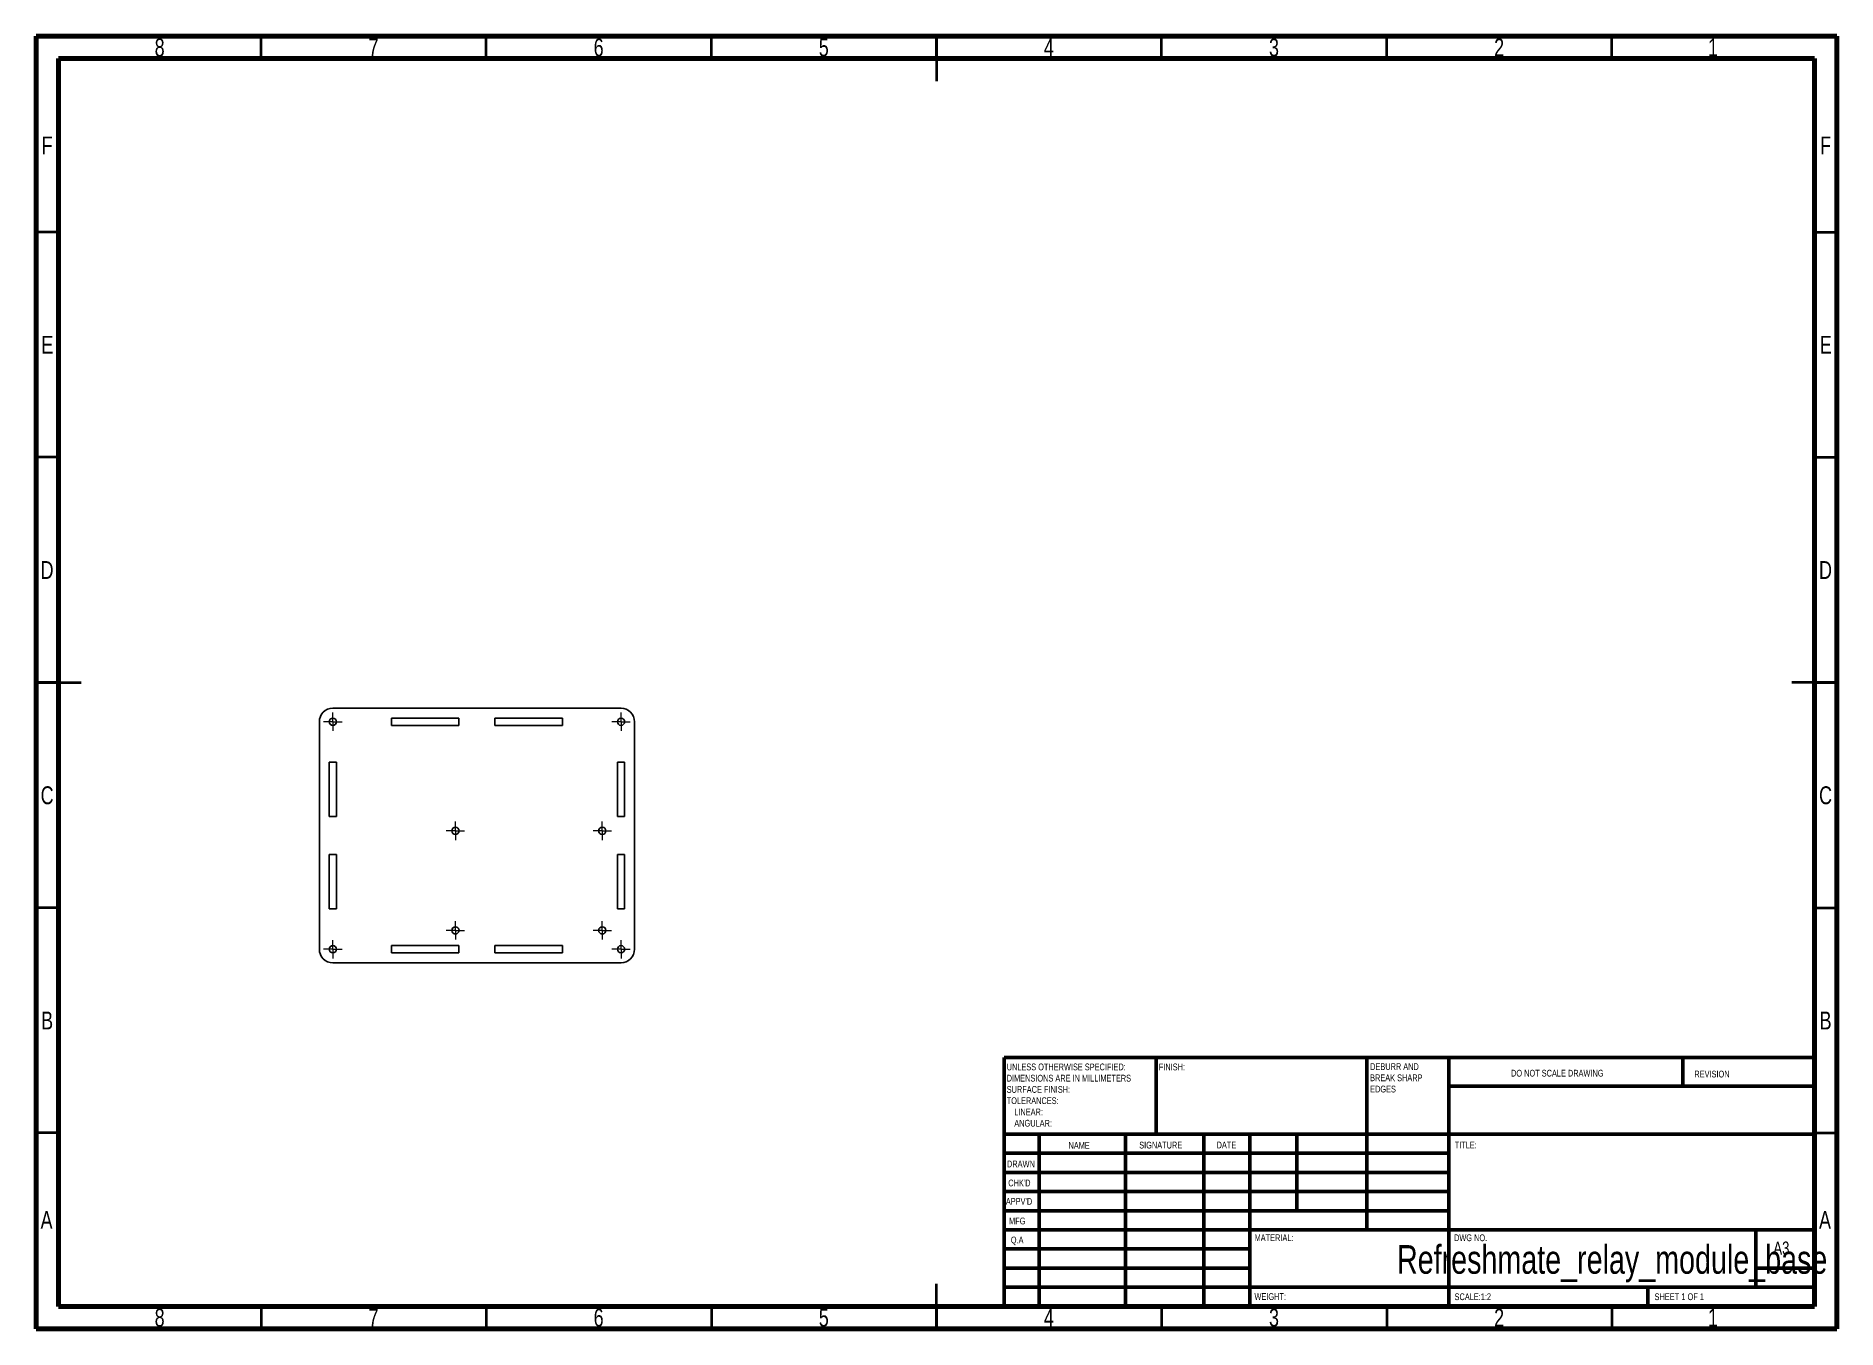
# Model space of a CAD drawing. Header units: millimetres. Extents: x 15 to 415, y 5 to 292.
import ezdxf

# ---------------------------------------------------------------- set-up
doc = ezdxf.new("R2010")
doc.units = ezdxf.units.MM
doc.styles.add('SLDTEXTSTYLE0', font='TXT', dxfattribs={"width": 0.75})
doc.styles.add('SLDTEXTSTYLE1', font='TXT', dxfattribs={"width": 0.686449})
doc.styles.add('SLDTEXTSTYLE2', font='TXT', dxfattribs={"width": 0.6875})

# ---------------------------------------------------------------- blocks, each defined once
blk = doc.blocks.new('SW_CENTERMARKSYMBOL_0')
at = {"color": 0, "linetype": 'Continuous', "lineweight": 18}
for p, q in [((-1.25, 0), (-2.05, 0)), ((0, 0), (-1.25, 0)), ((0, 1.25), (0, 2.05)), ((0, 0), (0, 1.25)), ((0, 0), (0, -1.25)), ((0, 0), (1.25, 0)), ((1.25, 0), (2.05, 0)), ((0, -1.25), (0, -2.05))]:
    blk.add_line(p, q, dxfattribs=at)
blk = doc.blocks.new('SW_CENTERMARKSYMBOL_1')
at = {"color": 0, "linetype": 'Continuous', "lineweight": 18}
for p, q in [((-1.25, 0), (-2.05, 0)), ((0, 0), (-1.25, 0)), ((0, 1.25), (0, 2.05)), ((0, 0), (0, 1.25)), ((0, 0), (0, -1.25)), ((0, 0), (1.25, 0)), ((1.25, 0), (2.05, 0)), ((0, -1.25), (0, -2.05))]:
    blk.add_line(p, q, dxfattribs=at)
blk = doc.blocks.new('SW_CENTERMARKSYMBOL_2')
at = {"color": 0, "linetype": 'Continuous', "lineweight": 18}
for p, q in [((-1.25, 0), (-2.05, 0)), ((0, 0), (-1.25, 0)), ((0, 1.25), (0, 2.05)), ((0, 0), (0, 1.25)), ((0, 0), (0, -1.25)), ((0, 0), (1.25, 0)), ((1.25, 0), (2.05, 0)), ((0, -1.25), (0, -2.05))]:
    blk.add_line(p, q, dxfattribs=at)
blk = doc.blocks.new('SW_CENTERMARKSYMBOL_3')
at = {"color": 0, "linetype": 'Continuous', "lineweight": 18}
for p, q in [((-1.25, 0), (-2.05, 0)), ((0, 0), (-1.25, 0)), ((0, 1.25), (0, 2.05)), ((0, 0), (0, 1.25)), ((0, 0), (0, -1.25)), ((0, 0), (1.25, 0)), ((1.25, 0), (2.05, 0)), ((0, -1.25), (0, -2.05))]:
    blk.add_line(p, q, dxfattribs=at)
blk = doc.blocks.new('SW_CENTERMARKSYMBOL_4')
at = {"color": 0, "linetype": 'Continuous', "lineweight": 18}
for p, q in [((-1.25, 0), (-2.05, 0)), ((0, 0), (-1.25, 0)), ((0, 1.25), (0, 2.05)), ((0, 0), (0, 1.25)), ((0, 0), (0, -1.25)), ((0, 0), (1.25, 0)), ((1.25, 0), (2.05, 0)), ((0, -1.25), (0, -2.05))]:
    blk.add_line(p, q, dxfattribs=at)
blk = doc.blocks.new('SW_CENTERMARKSYMBOL_5')
at = {"color": 0, "linetype": 'Continuous', "lineweight": 18}
for p, q in [((-1.25, 0), (-2.05, 0)), ((0, 0), (-1.25, 0)), ((0, 1.25), (0, 2.05)), ((0, 0), (0, 1.25)), ((0, 0), (0, -1.25)), ((0, 0), (1.25, 0)), ((1.25, 0), (2.05, 0)), ((0, -1.25), (0, -2.05))]:
    blk.add_line(p, q, dxfattribs=at)
blk = doc.blocks.new('SW_CENTERMARKSYMBOL_6')
at = {"color": 0, "linetype": 'Continuous', "lineweight": 18}
for p, q in [((-1.25, 0), (-2.05, 0)), ((0, 0), (-1.25, 0)), ((0, 1.25), (0, 2.05)), ((0, 0), (0, 1.25)), ((0, 0), (0, -1.25)), ((0, 0), (1.25, 0)), ((1.25, 0), (2.05, 0)), ((0, -1.25), (0, -2.05))]:
    blk.add_line(p, q, dxfattribs=at)
blk = doc.blocks.new('SW_CENTERMARKSYMBOL_7')
at = {"color": 0, "linetype": 'Continuous', "lineweight": 18}
for p, q in [((-1.25, 0), (-2.05, 0)), ((0, 0), (-1.25, 0)), ((0, 1.25), (0, 2.05)), ((0, 0), (0, 1.25)), ((0, 0), (0, -1.25)), ((0, 0), (1.25, 0)), ((1.25, 0), (2.05, 0)), ((0, -1.25), (0, -2.05))]:
    blk.add_line(p, q, dxfattribs=at)

msp = doc.modelspace()

# ---------------------------------------------------------------- linework, layer by layer
at = {"color": 7, "linetype": 'Continuous', "lineweight": 70}
for p, q in [((15, 5), (15, 292)), ((15, 292), (415, 292)), ((415, 292), (415, 5)), ((20, 10), (20, 287)), ((20, 287), (410, 287)), ((410, 287), (410, 10)), ((410, 10), (20, 10)), ((415, 5), (15, 5))]:
    msp.add_line(p, q, dxfattribs=at)
at = {"color": 7, "linetype": 'Continuous', "lineweight": 35}
for p, q in [((65, 287), (65, 292)), ((115, 287), (115, 292)), ((165, 287), (165, 292)), ((215, 292), (215, 282)), ((215, 287), (215, 292)), ((265, 287), (265, 292)), ((315, 287), (315, 292)), ((365, 287), (365, 292)), ((20, 248.5), (15, 248.5)), ((410, 248.5), (415, 248.5)), ((20, 198.5), (15, 198.5)), ((410, 198.5), (415, 198.5)), ((15, 148.5), (25, 148.5)), ((20, 148.5), (15, 148.5)), ((415, 148.5), (405, 148.5)), ((410, 148.5), (415, 148.5)), ((20, 98.5), (15, 98.5)), ((410, 98.5), (415, 98.5)), ((20, 48.5), (15, 48.5)), ((410, 48.5), (415, 48.5)), ((215, 5), (215, 15)), ((65, 10), (65, 5)), ((115, 10), (115, 5)), ((165, 10), (165, 5)), ((215, 10), (215, 5)), ((265, 10), (265, 5)), ((315, 10), (315, 5)), ((365, 10), (365, 5))]:
    msp.add_line(p, q, dxfattribs=at)
at = {"color": 7, "linetype": 'Continuous', "lineweight": 25}
for p, q in [((80.93, 142.79), (144.93, 142.79)), ((93.93, 140.59), (108.93, 140.59)), ((93.93, 138.99), (93.93, 140.59)), ((108.93, 140.59), (108.93, 138.99)), ((116.93, 140.59), (131.93, 140.59)), ((116.93, 138.99), (116.93, 140.59)), ((131.93, 140.59), (131.93, 138.99)), ((77.93, 89.29), (77.93, 139.79)), ((108.93, 138.99), (93.93, 138.99)), ((131.93, 138.99), (116.93, 138.99)), ((147.93, 139.79), (147.93, 89.29)), ((80.13, 130.79), (81.73, 130.79)), ((80.13, 118.79), (80.13, 130.79)), ((81.73, 130.79), (81.73, 118.79)), ((144.13, 118.79), (144.13, 130.79)), ((144.13, 130.79), (145.73, 130.79)), ((145.73, 130.79), (145.73, 118.79)), ((81.73, 118.79), (80.13, 118.79)), ((145.73, 118.79), (144.13, 118.79)), ((80.13, 110.29), (81.73, 110.29)), ((80.13, 98.29), (80.13, 110.29)), ((81.73, 110.29), (81.73, 98.29)), ((144.13, 98.29), (144.13, 110.29)), ((144.13, 110.29), (145.73, 110.29)), ((145.73, 110.29), (145.73, 98.29)), ((81.73, 98.29), (80.13, 98.29)), ((145.73, 98.29), (144.13, 98.29)), ((93.93, 90.09), (108.93, 90.09)), ((93.93, 88.49), (93.93, 90.09)), ((108.93, 88.49), (93.93, 88.49)), ((108.93, 90.09), (108.93, 88.49)), ((116.93, 88.49), (116.93, 90.09)), ((116.93, 90.09), (131.93, 90.09)), ((131.93, 88.49), (116.93, 88.49)), ((131.93, 90.09), (131.93, 88.49)), ((144.93, 86.29), (80.93, 86.29))]:
    msp.add_line(p, q, dxfattribs=at)
at = {"color": 7, "linetype": 'Continuous', "lineweight": 50}
for p, q in [((230, 65.25), (410, 65.25)), ((230, 65.25), (230, 10)), ((263.8, 48.25), (263.8, 65.25)), ((310.6, 65.25), (310.6, 27)), ((328.8, 65.25), (328.8, 10)), ((380.8, 58.88), (380.8, 65.25)), ((410, 58.88), (328.8, 58.88)), ((410, 48.25), (230, 48.25)), ((237.8, 48.25), (237.8, 10)), ((256.99, 48.25), (256.99, 10)), ((274.4, 48.25), (274.4, 10)), ((284.6, 10), (284.6, 48.25)), ((295, 31.25), (295, 48.25)), ((328.8, 44), (230, 44)), ((328.8, 39.75), (230, 39.75)), ((328.8, 35.5), (230, 35.5)), ((328.8, 31.25), (230, 31.25)), ((284.6, 27), (230, 27)), ((284.6, 27), (410, 27)), ((397, 14.25), (397, 27)), ((284.6, 22.75), (230, 22.75)), ((284.6, 18.5), (230, 18.5)), ((410, 18.5), (397, 18.5)), ((230, 14.25), (410, 14.25)), ((373, 10), (373, 14.25))]:
    msp.add_line(p, q, dxfattribs=at)
at = {"color": 7, "linetype": 'Continuous', "lineweight": 25}
for centre in [(80.93, 139.79), (144.93, 139.79), (108.15, 115.58), (140.77, 115.58), (108.15, 93.48), (140.77, 93.48), (80.93, 89.29), (144.93, 89.29)]:
    msp.add_circle(centre, 0.8, dxfattribs=at)
for centre, start, end in [((80.93, 139.79), 90, 180), ((144.93, 139.79), 0, 90), ((80.93, 89.29), 180, 270), ((144.93, 89.29), 270, 0)]:
    msp.add_arc(centre, 3, start, end, dxfattribs=at)

# ---------------------------------------------------------------- block references
at = {"color": 7, "linetype": 'Continuous', "lineweight": 0}
for name, p in [('SW_CENTERMARKSYMBOL_7', (80.93, 139.79)), ('SW_CENTERMARKSYMBOL_6', (144.93, 139.79)), ('SW_CENTERMARKSYMBOL_3', (108.15, 115.58)), ('SW_CENTERMARKSYMBOL_2', (140.77, 115.58)), ('SW_CENTERMARKSYMBOL_0', (108.15, 93.48)), ('SW_CENTERMARKSYMBOL_1', (140.77, 93.48)), ('SW_CENTERMARKSYMBOL_4', (80.93, 89.29)), ('SW_CENTERMARKSYMBOL_5', (144.93, 89.29))]:
    msp.add_blockref(name, p, dxfattribs=at)

# ---------------------------------------------------------------- texts
for s, insert, char_height, attachment_point, style in [('8', (42.46, 291.45), 3.97, 2, 'SLDTEXTSTYLE0'), ('7', (89.96, 291.45), 3.97, 2, 'SLDTEXTSTYLE0'), ('6', (139.96, 291.45), 3.97, 2, 'SLDTEXTSTYLE0'), ('5', (189.96, 291.45), 3.97, 2, 'SLDTEXTSTYLE0'), ('4', (239.96, 291.45), 3.97, 2, 'SLDTEXTSTYLE0'), ('3', (289.96, 291.45), 3.97, 2, 'SLDTEXTSTYLE0'), ('2', (339.96, 291.45), 3.97, 2, 'SLDTEXTSTYLE0'), ('1', (387.46, 291.45), 3.97, 2, 'SLDTEXTSTYLE0'), ('F', (17.46, 269.7), 3.97, 2, 'SLDTEXTSTYLE0'), ('F', (412.46, 269.7), 3.97, 2, 'SLDTEXTSTYLE0'), ('E', (17.51, 225.45), 3.97, 2, 'SLDTEXTSTYLE0'), ('E', (412.51, 225.45), 3.97, 2, 'SLDTEXTSTYLE0'), ('D', (17.45, 175.45), 3.97, 2, 'SLDTEXTSTYLE0'), ('D', (412.45, 175.45), 3.97, 2, 'SLDTEXTSTYLE0'), ('C', (17.46, 125.45), 3.97, 2, 'SLDTEXTSTYLE0'), ('C', (412.46, 125.45), 3.97, 2, 'SLDTEXTSTYLE0'), ('B', (17.47, 75.45), 3.97, 2, 'SLDTEXTSTYLE0'), ('B', (412.47, 75.45), 3.97, 2, 'SLDTEXTSTYLE0'), ('DEBURR AND', (311.31, 64), 1.5, 1, 'SLDTEXTSTYLE0'), ('UNLESS OTHERWISE SPECIFIED:', (230.59, 63.92), 1.5, 1, 'SLDTEXTSTYLE0'), ('DIMENSIONS ARE IN MILLIMETERS', (230.59, 61.42), 1.5, 1, 'SLDTEXTSTYLE0'), ('FINISH:', (264.37, 63.92), 1.5, 1, 'SLDTEXTSTYLE0'), ('BREAK SHARP', (311.31, 61.5), 1.5, 1, 'SLDTEXTSTYLE0'), ('DO NOT SCALE DRAWING', (342.61, 62.53), 1.5, 1, 'SLDTEXTSTYLE0'), ('REVISION', (383.33, 62.33), 1.5, 1, 'SLDTEXTSTYLE0'), ('TOLERANCES:', (230.59, 56.42), 1.5, 1, 'SLDTEXTSTYLE0'), ('SURFACE FINISH:', (230.59, 58.92), 1.5, 1, 'SLDTEXTSTYLE0'), ('EDGES', (311.31, 59), 1.5, 1, 'SLDTEXTSTYLE0'), ('LINEAR:', (232.28, 53.92), 1.5, 1, 'SLDTEXTSTYLE0'), ('ANGULAR:', (232.28, 51.42), 1.5, 1, 'SLDTEXTSTYLE0'), ('NAME', (244.32, 46.5), 1.5, 1, 'SLDTEXTSTYLE0'), ('SIGNATURE', (260.03, 46.56), 1.5, 1, 'SLDTEXTSTYLE0'), ('DATE', (277.21, 46.58), 1.5, 1, 'SLDTEXTSTYLE0'), ('TITLE:', (330.09, 46.58), 1.5, 1, 'SLDTEXTSTYLE0'), ('DRAWN', (230.64, 42.38), 1.5, 1, 'SLDTEXTSTYLE1'), ("CHK'D", (230.94, 38.16), 1.5, 1, 'SLDTEXTSTYLE0'), ("APPV'D", (230.4, 34.07), 1.5, 1, 'SLDTEXTSTYLE0'), ('A', (17.34, 31.2), 3.97, 2, 'SLDTEXTSTYLE0'), ('MFG', (231.12, 29.72), 1.5, 1, 'SLDTEXTSTYLE0'), ('A', (412.34, 31.2), 3.97, 2, 'SLDTEXTSTYLE0'), ('Q.A', (231.51, 25.5), 1.5, 1, 'SLDTEXTSTYLE0'), ('MATERIAL:', (285.65, 25.99), 1.5, 1, 'SLDTEXTSTYLE0'), ('DWG NO.', (329.95, 25.99), 1.5, 1, 'SLDTEXTSTYLE0'), ('A3', (400.87, 24.41), 2.91, 1, 'SLDTEXTSTYLE0'), ('Refreshmate_relay_module_base', (365.07, 23.61), 6.35, 2, 'SLDTEXTSTYLE0'), ('WEIGHT:', (285.62, 12.95), 1.499, 1, 'SLDTEXTSTYLE0'), ('SCALE:1:2', (330.07, 12.9), 1.5, 1, 'SLDTEXTSTYLE0'), ('SHEET 1 OF 1', (374.48, 12.9), 1.5, 1, 'SLDTEXTSTYLE2'), ('8', (42.46, 9.5), 3.97, 2, 'SLDTEXTSTYLE0'), ('7', (89.96, 9.5), 3.97, 2, 'SLDTEXTSTYLE0'), ('6', (139.96, 9.5), 3.97, 2, 'SLDTEXTSTYLE0'), ('5', (189.96, 9.5), 3.97, 2, 'SLDTEXTSTYLE0'), ('4', (239.96, 9.5), 3.97, 2, 'SLDTEXTSTYLE0'), ('3', (289.96, 9.5), 3.97, 2, 'SLDTEXTSTYLE0'), ('2', (339.96, 9.5), 3.97, 2, 'SLDTEXTSTYLE0'), ('1', (387.46, 9.5), 3.97, 2, 'SLDTEXTSTYLE0')]:
    msp.add_mtext(s, dxfattribs=dict(at, insert=insert, char_height=char_height, attachment_point=attachment_point, style=style))

doc.saveas('drawing.dxf')
